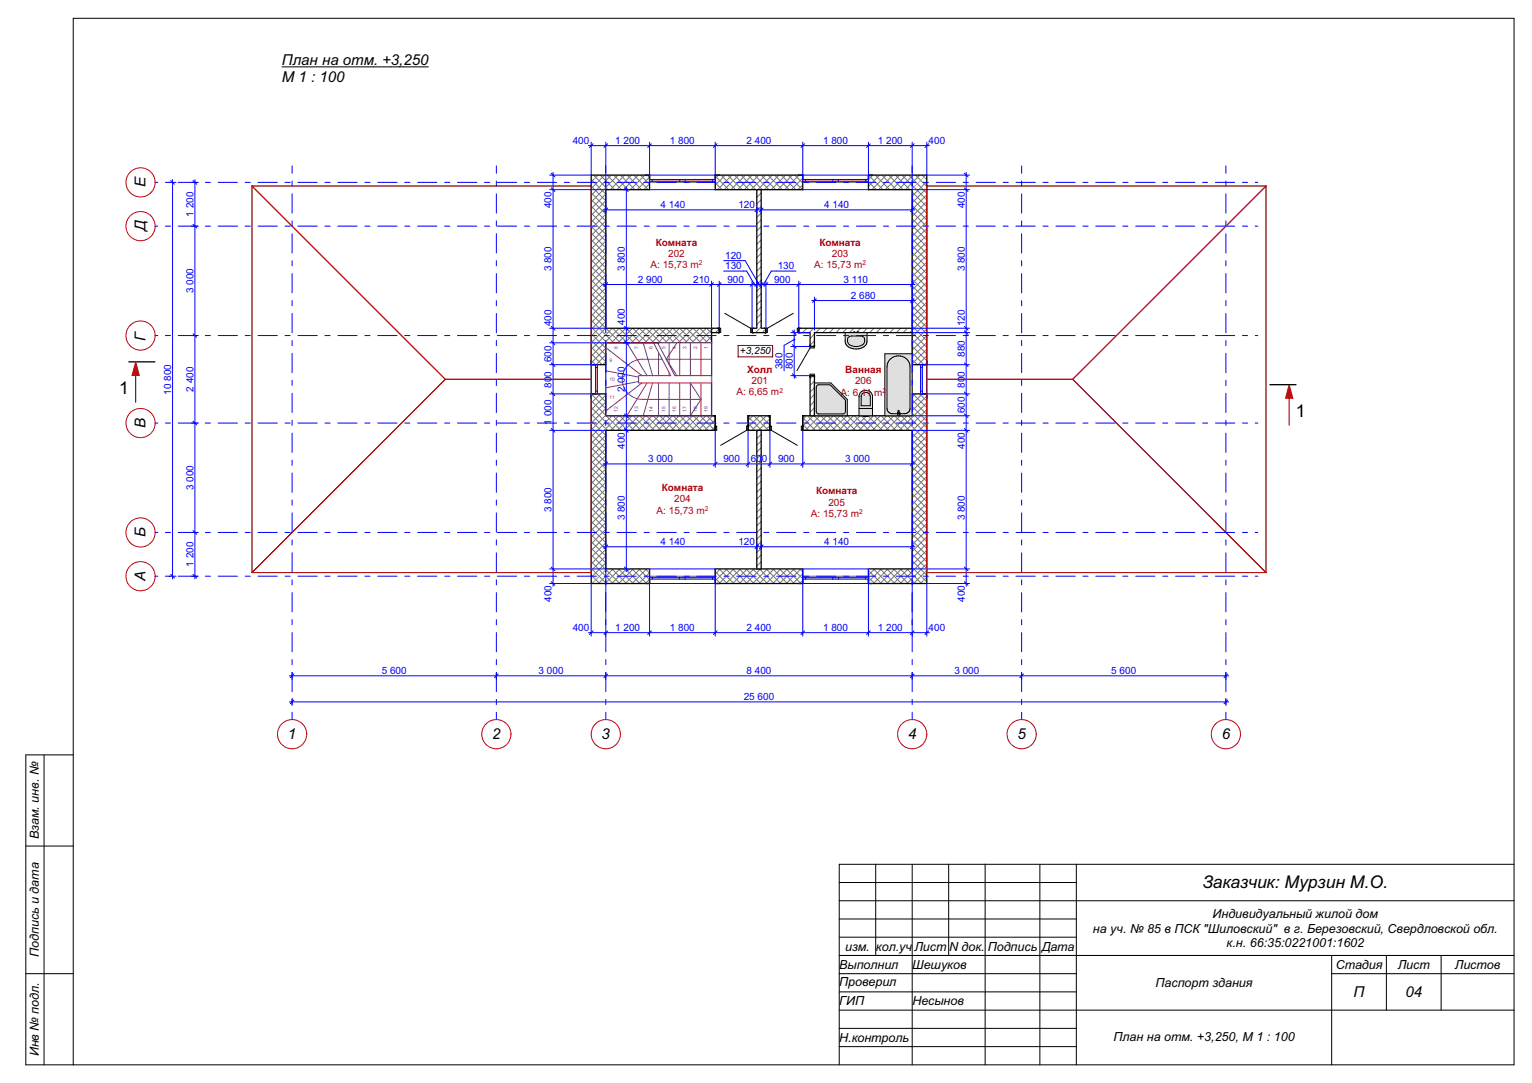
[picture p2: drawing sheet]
<svg xmlns="http://www.w3.org/2000/svg" width="420mm" height="297mm" viewBox="0 0 420 297" stroke-linecap="round" stroke-linejoin="round" font-family="sans-serif">
<defs><g id="words">
<g font-size="4.8">
<text x="32.7" y="108.1">1</text>
<text x="355.3" y="114.3">1</text>
<text x="329.6" y="243.4">Заказчик: Мурзин М.О.</text>
</g>
<g font-size="4.1">
<text x="77.3" y="17.9">План на отм. +3,250</text>
<text x="77.3" y="22.6">М 1 : 100</text>
<text x="39.9" y="51.4" transform="rotate(-90 39.9 51.4)">Е</text>
<text x="39.9" y="63.5" transform="rotate(-90 39.9 63.5)">Д</text>
<text x="39.9" y="93.4" transform="rotate(-90 39.9 93.4)">Г</text>
<text x="39.9" y="117.4" transform="rotate(-90 39.9 117.4)">В</text>
<text x="39.9" y="147.4" transform="rotate(-90 39.9 147.4)">Б</text>
<text x="39.9" y="159.4" transform="rotate(-90 39.9 159.4)">А</text>
<text x="78.9" y="202.7">1</text>
<text x="134.9" y="202.7">2</text>
<text x="164.9" y="202.7">3</text>
<text x="248.9" y="202.7">4</text>
<text x="278.9" y="202.7">5</text>
<text x="334.9" y="202.7">6</text>
<text x="371.1" y="273.3">П</text>
<text x="385.3" y="273.3">04</text>
</g>
<g font-size="3.4">
<text x="10.7" y="230.1" transform="rotate(-90 10.7 230.1)">Взам. инв. №</text>
<text x="332.4" y="251.8">Индивидуальный жилой дом</text>
<text x="299.6" y="255.8">на уч. № 85 в ПСК &quot;Шиловский&quot; в г. Березовский, Свердловской обл.</text>
<text x="10.7" y="262.5" transform="rotate(-90 10.7 262.5)">Подпись и дата</text>
<text x="231.7" y="260.7">изм.</text>
<text x="240.2" y="260.7">кол.уч</text>
<text x="250.7" y="260.7">Лист</text>
<text x="260.2" y="260.7">N док.</text>
<text x="270.8" y="260.7">Подпись</text>
<text x="285.6" y="260.7">Дата</text>
<text x="336.2" y="259.7">к.н. 66:35:0221001:1602</text>
<text x="230.1" y="265.6">Выполнил</text>
<text x="250.1" y="265.6">Шешуков</text>
<text x="366.2" y="265.6">Стадия</text>
<text x="383.2" y="265.6">Лист</text>
<text x="398.9" y="265.6">Листов</text>
<text x="230.1" y="275.6">ГИП</text>
<text x="230.1" y="270.5">Проверил</text>
<text x="250.1" y="275.6">Несынов</text>
<text x="316.8" y="270.6">Паспорт здания</text>
<text x="230.1" y="285.6">Н.контроль</text>
<text x="305.2" y="285.4">План на отм. +3,250, М 1 : 100</text>
<text x="10.7" y="289.7" transform="rotate(-90 10.7 289.7)">Инв № подл.</text>
</g>
<g font-size="2.7" fill="#00f">
<text x="157" y="39.5">400</text>
<text x="168.7" y="39.5">1 200</text>
<text x="183.7" y="39.5">1 800</text>
<text x="204.7" y="39.5">2 400</text>
<text x="225.7" y="39.5">1 800</text>
<text x="240.7" y="39.5">1 200</text>
<text x="254.6" y="39.5">400</text>
<text x="53" y="59.4" transform="rotate(-90 53 59.4)">1 200</text>
<text x="151.2" y="57.1" transform="rotate(-90 151.2 57.1)">400</text>
<text x="181.1" y="57.2">4 140</text>
<text x="202.4" y="57.2">120</text>
<text x="226" y="57.2">4 140</text>
<text x="264.5" y="57.1" transform="rotate(-90 264.5 57.1)">400</text>
<text x="198.8" y="71">120</text>
<text x="151.2" y="74.4" transform="rotate(-90 151.2 74.4)">3 800</text>
<text x="171.3" y="74.4" transform="rotate(-90 171.3 74.4)">3 800</text>
<text x="174.9" y="77.6">2 900</text>
<text x="190" y="77.6">210</text>
<text x="198.8" y="73.9">130</text>
<text x="199.4" y="77.6">900</text>
<text x="212.2" y="77.6">900</text>
<text x="213.2" y="73.9">130</text>
<text x="231.2" y="77.6">3 110</text>
<text x="264.5" y="74.4" transform="rotate(-90 264.5 74.4)">3 800</text>
<text x="53" y="80.4" transform="rotate(-90 53 80.4)">3 000</text>
<text x="233.3" y="82">2 680</text>
<text x="151.2" y="89.5" transform="rotate(-90 151.2 89.5)">400</text>
<text x="171.3" y="89.1" transform="rotate(-90 171.3 89.1)">400</text>
<text x="264.5" y="89.5" transform="rotate(-90 264.5 89.5)">120</text>
<text x="151.2" y="99.3" transform="rotate(-90 151.2 99.3)">600</text>
<text x="214.5" y="101.3" transform="rotate(-90 214.5 101.3)">380</text>
<text x="217.3" y="101.3" transform="rotate(-90 217.3 101.3)">800</text>
<text x="264.5" y="97.9" transform="rotate(-90 264.5 97.9)">880</text>
<text x="53" y="107.4" transform="rotate(-90 53 107.4)">2 400</text>
<text x="151.2" y="106.3" transform="rotate(-90 151.2 106.3)">800</text>
<text x="171.3" y="107.4" transform="rotate(-90 171.3 107.4)">2 000</text>
<text x="264.5" y="106.3" transform="rotate(-90 264.5 106.3)">800</text>
<text x="46.9" y="108.2" transform="rotate(-90 46.9 108.2)">10 800</text>
<text x="264.5" y="113.3" transform="rotate(-90 264.5 113.3)">600</text>
<text x="151.2" y="116.4" transform="rotate(-90 151.2 116.4)">1 000</text>
<text x="171.3" y="123.1" transform="rotate(-90 171.3 123.1)">400</text>
<text x="264.5" y="123.1" transform="rotate(-90 264.5 123.1)">400</text>
<text x="177.7" y="126.8">3 000</text>
<text x="198.3" y="126.8">900</text>
<text x="205.8" y="126.8">600</text>
<text x="213.3" y="126.8">900</text>
<text x="231.7" y="126.8">3 000</text>
<text x="53" y="134.4" transform="rotate(-90 53 134.4)">3 000</text>
<text x="151.2" y="140.4" transform="rotate(-90 151.2 140.4)">3 800</text>
<text x="171.3" y="142.7" transform="rotate(-90 171.3 142.7)">3 800</text>
<text x="264.5" y="142.7" transform="rotate(-90 264.5 142.7)">3 800</text>
<text x="181.1" y="149.5">4 140</text>
<text x="202.4" y="149.5">120</text>
<text x="226" y="149.5">4 140</text>
<text x="53" y="155.4" transform="rotate(-90 53 155.4)">1 200</text>
<text x="151.2" y="165.1" transform="rotate(-90 151.2 165.1)">400</text>
<text x="264.5" y="165.1" transform="rotate(-90 264.5 165.1)">400</text>
<text x="157" y="173.1">400</text>
<text x="168.7" y="173.1">1 200</text>
<text x="183.7" y="173.1">1 800</text>
<text x="204.7" y="173.1">2 400</text>
<text x="225.7" y="173.1">1 800</text>
<text x="240.7" y="173.1">1 200</text>
<text x="254.6" y="173.1">400</text>
<text x="104.7" y="184.9">5 600</text>
<text x="147.7" y="184.9">3 000</text>
<text x="204.7" y="184.9">8 400</text>
<text x="261.7" y="184.9">3 000</text>
<text x="304.7" y="184.9">5 600</text>
<text x="203.9" y="192.1">25 600</text>
</g>
<g font-size="2.7" fill="#a50f02">
<text x="179.8" y="67.3">Комната</text>
<text x="183.2" y="70.5">202</text>
<text x="224.6" y="67.3">Комната</text>
<text x="228" y="70.5">203</text>
<text x="178.3" y="73.6">A: 15,73 m</text>
<text x="223.2" y="73.6">A: 15,73 m</text>
<text x="204.9" y="102.2">Холл</text>
<text x="206" y="105.3">201</text>
<text x="231.7" y="102.2">Ванная</text>
<text x="234.4" y="105.3">206</text>
<text x="201.9" y="108.5">A: 6,65 m</text>
<text x="230.4" y="108.5">A: 6,11 m</text>
<text x="181.4" y="134.6">Комната</text>
<text x="184.8" y="137.8">204</text>
<text x="223.7" y="135.6">Комната</text>
<text x="180" y="140.9">A: 15,73 m</text>
<text x="222.3" y="141.9">A: 15,73 m</text>
<text x="227.1" y="138.7">205</text>
</g>
<text font-size="2.7" x="202.9" y="97.2">+3,250</text>
<g font-size="1.8" fill="#a50f02">
<text x="191.6" y="72.8">2</text>
<text x="236.4" y="72.8">2</text>
<text x="213.7" y="107.6">2</text>
<text x="242" y="107.6">2</text>
<text x="193.2" y="140.1">2</text>
<text x="235.5" y="141">2</text>
</g>
<g font-size="1.4" fill="#909">
<text x="169.4" y="95.8" transform="rotate(-90 169.4 95.8)">8</text>
<text x="175" y="95.8" transform="rotate(-90 175 95.8)">7</text>
<text x="179" y="95.8" transform="rotate(-90 179 95.8)">6</text>
<text x="182.4" y="95.8" transform="rotate(-90 182.4 95.8)">5</text>
<text x="185.3" y="95.8" transform="rotate(-90 185.3 95.8)">4</text>
<text x="188.2" y="95.8" transform="rotate(-90 188.2 95.8)">3</text>
<text x="191.2" y="95.8" transform="rotate(-90 191.2 95.8)">2</text>
<text x="194.1" y="95.8" transform="rotate(-90 194.1 95.8)">1</text>
<text x="167.1" y="99.4">9</text>
<text x="167.1" y="104.5">10</text>
<text x="167.1" y="109.5">11</text>
<text x="169.4" y="113" transform="rotate(-90 169.4 113)">12</text>
<text x="175" y="113" transform="rotate(-90 175 113)">13</text>
<text x="179" y="113" transform="rotate(-90 179 113)">14</text>
<text x="182.4" y="113" transform="rotate(-90 182.4 113)">15</text>
<text x="185.3" y="113" transform="rotate(-90 185.3 113)">16</text>
<text x="188.2" y="113" transform="rotate(-90 188.2 113)">17</text>
<text x="191.2" y="113" transform="rotate(-90 191.2 113)">18</text>
<text x="194.1" y="113" transform="rotate(-90 194.1 113)">19</text>
</g>
</g></defs>
<g fill="none" stroke="#000" stroke-width=".27">
<path d="M12.1 207v85M20.1 207h-13v85h408v-287h-395v287M7.1 232h13M240.1 237v25M250.1 237v55M260.1 237v25M270.1 237v55M285.1 237v55M295.1 237v55M415.1 237h-185v55M230.1 242h65M230.1 257h65"/>
<path d="M230.1 247h185M230.1 252h65M7.1 267h13M230.1 277h185M230.1 262h185M230.1 272h65M230.1 267h65M365.1 262v30M365.1 267h50M380.1 262v15M395.1 262v15M230.1 287h65"/>
<path d="M230.1 282h65"/>
</g>
<!-- layer: Zones -->
<g fill="#fff">
<path d="M208.7 118h41.4v38h-41.4z" fill-rule="evenodd"/>
<path d="M166.1 118h41.4v38h-41.4z" fill-rule="evenodd"/>
<path d="M166.1 52h41.4v38h-41.4z" fill-rule="evenodd"/>
<path d="M208.7 52h41.4v38h-41.4z" fill-rule="evenodd"/>
<path d="M223.3 91.2h26.8v22.8h-26.8z" fill-rule="evenodd"/>
<path d="M195.1 91.2h12.4v.8h1.2v-.8h13.4v22.8h-27z" fill-rule="evenodd"/>
<path d="M196.1 114h9v2.9h-9z" fill-rule="evenodd"/>
<path d="M211.1 114h9v2.9h-9z" fill-rule="evenodd"/>
</g>
<!-- layer: Floors -->
<path d="M69.1 51h93v106h-93zM166.1 50h84v108h-84v-42h29v-24h-29zM254.1 51h93v106h-93z" fill="none" stroke="#757575" stroke-width=".27"/>
<!-- layer: Exterior walls -->
<path d="M162.1 48h16v4h-12z" fill-rule="evenodd" fill="#fff"/>
<g fill="none" stroke="#757575" stroke-width=".27">
<path d="M162.1 48h.1M162.7 48l4 4M163.9 48l-.9 .9M164.5 48l4 4M165.8 48l-1.9 1.9M166.4 48l4 4M167.6 48l-2.8 2.8M168.2 48l4 4M169.4 48l-3.6 3.7M170.1 48l4 4M171.3 48l-4 4M171.9 48l4 4"/>
<path d="M173.1 48l-4 4M173.7 48l4 4M175 48l-4 4M175.6 48l2.5 2.5M176.8 48l-4 4M177.4 48l.7 .7M178.1 50.4l-1.6 1.6M178.1 48.6l-3.5 3.4"/>
</g>
<path d="M196.1 48h24v4h-24z" fill-rule="evenodd" fill="#fff"/>
<g fill="none" stroke="#757575" stroke-width=".27">
<path d="M196.1 48.3l3.7 3.7M196.1 50.1l1.9 1.9M196.1 52h.1M197 48l-.9 1M197.6 48l4 4M198.9 48l-2.8 2.8M199.5 48l4 4M200.7 48l-4 4M201.3 48l4 4M202.5 48l-4 4M203.2 48l4 4M204.4 48l-4 4"/>
<path d="M205 48l4 4M206.2 48l-4 4M206.8 48l4 4M208.1 48l-4 4M208.7 48l4 4M209.9 48l-4 4M210.5 48l4 4M211.7 48l-4 4M212.4 48l4 4M213.6 48l-4 4M214.2 48l4 4M215.4 48l-4 4"/>
<path d="M216 48l4 4M217.2 48l-4 4M217.9 48l2.2 2.2M219.1 48l-4 4M219.7 48l.4 .4M220.1 50.7l-1.3 1.3M220.1 48.9l-3.2 3.1"/>
</g>
<path d="M238.1 48h16l-4 4h-12z" fill-rule="evenodd" fill="#fff"/>
<g fill="none" stroke="#757575" stroke-width=".27">
<path d="M238.1 49.8l2.2 2.2M238.1 51.7l.3 .3M238.1 48l4 4M239.3 48l-1.2 1.2M239.9 48l4 4M241.1 48l-3 3.1M241.8 48l4 4M243 48l-4 4M243.6 48l4 4M244.8 48l-4 4M245.4 48l4 4M246.7 48l-4 4"/>
<path d="M247.3 48l3.4 3.4M248.5 48l-4 4M249.1 48l2.5 2.5M250.3 48l-4 4M251 48l1.5 1.6M252.2 48l-4 4M252.8 48l.6 .7M254 48l-4 4"/>
</g>
<path d="M177 48h1.1v4M197.2 48h-1.1v4M219 48h1.1v4M239.2 48h-1.1v4" fill="none" stroke="#000" stroke-width=".35"/>
<!-- layer: Exterior walls -->
<path d="M162.1 48h16M166.1 52h12M196.1 52h24M196.1 48h24M238.1 52h12M238.1 48h16" fill="none" stroke="#000" stroke-width=".35"/>
<path d="M178.1 48h18M178.1 52h18" fill="none" stroke="#00f" stroke-width=".27"/>
<g fill="#faa">
<path d="M195.3 49.2h.8v.5h-.8z" fill-rule="evenodd"/>
<path d="M187.1 49.2h.7v.5h-.7z" fill-rule="evenodd"/>
<path d="M187.8 49.2h7.5v.5h-7.5z" fill-rule="evenodd"/>
<path d="M186.3 49.2h.8v.5h-.8z" fill-rule="evenodd"/>
<path d="M178.1 49.2h.7v.5h-.7z" fill-rule="evenodd"/>
<path d="M178.8 49.2h7.5v.5h-7.5z" fill-rule="evenodd"/>
</g>
<path d="M177 48h1.1v1.7h18v-1.7h1.1M178.1 49.2h18M178.8 49.2v.5M186.3 49.2v.5M187.8 49.2v.5M195.3 49.2v.5M220.1 48h18M220.1 52h18" fill="none" stroke="#00f" stroke-width=".27"/>
<g fill="#faa">
<path d="M237.3 49.2h.8v.5h-.8z" fill-rule="evenodd"/>
<path d="M229.1 49.2h.7v.5h-.7z" fill-rule="evenodd"/>
<path d="M229.8 49.2h7.5v.5h-7.5z" fill-rule="evenodd"/>
<path d="M228.3 49.2h.8v.5h-.8z" fill-rule="evenodd"/>
<path d="M220.1 49.2h.7v.5h-.7z" fill-rule="evenodd"/>
<path d="M220.8 49.2h7.5v.5h-7.5z" fill-rule="evenodd"/>
</g>
<path d="M219 48h1.1v1.7h18v-1.7h1.1M220.1 49.2h18M220.8 49.2v.5M228.3 49.2v.5M229.8 49.2v.5M237.3 49.2v.5" fill="none" stroke="#00f" stroke-width=".27"/>
<path d="M166.1 114h30v4h-30z" fill-rule="evenodd" fill="#fff"/>
<g fill="none" stroke="#757575" stroke-width=".27">
<path d="M166.2 114l4 4M167.8 114l-1.7 1.7 2.3 2.3M168 114l4 4M169.6 114l-3.5 3.6 .4 .4M169.9 114l4 4M171.5 114l-4 4M171.7 114l4 4M173.3 114l-4 4M173.6 114l4 4M175.1 114l-4 4M175.4 114l4 4M177 114l-4 4"/>
<path d="M177.2 114l4 4M178.8 114l-4 4M179.1 114l4 4M180.7 114l-4 4M180.9 114l4 4M182.5 114l-4 4M182.7 114l4 4M184.3 114l-4 4M184.6 114l4 4M186.2 114l-4 4M186.4 114l4 4M188 114l-4 4"/>
<path d="M188.3 114l4 4M189.9 114l-4 4M190.1 114l4 4M191.7 114l-4 4M191.9 114l4 4M193.5 114l-4 4M193.8 114l2.3 2.3M195.4 114l-4 4M195.6 114l.5 .5M196.1 117l-1.1 1M196.1 115.2l-2.9 2.8"/>
</g>
<path d="M205.1 114h6v4h-6z" fill-rule="evenodd" fill="#fff"/>
<path d="M205.1 114.3l3.7 3.7M205.1 116.1l1.9 1.9M205.1 118h.1M206.4 114l-1.3 1.3M206.6 114l4 4M208.2 114l-3.1 3.2M208.5 114l2.6 2.6M210.1 114l-4 4M210.3 114l.8 .8M211.1 116.7l-1.3 1.3M211.1 114.9l-3.2 3.1" fill="none" stroke="#757575" stroke-width=".27"/>
<path d="M220.1 114h30v4h-30z" fill-rule="evenodd" fill="#fff"/>
<g fill="none" stroke="#757575" stroke-width=".27">
<path d="M220.1 114.6l3.4 3.4M220.1 116.4l1.6 1.6M221.1 114l-1 1.1M221.4 114l4 4M222.9 114l-2.8 2.9M223.2 114l4 4M224.8 114l-4 4M225 114l4 4M226.6 114l-4 4M226.9 114l4 4M228.5 114l-4 4M228.7 114l4 4"/>
<path d="M230.3 114l-4 4M230.5 114l4 4M232.1 114l-4 4M232.4 114l4 4M234 114l-4 4M234.2 114l4 4M235.8 114l-4 4M236.1 114l4 4M237.7 114l-4 4M237.9 114l4 4M239.5 114l-4 4M239.7 114l4 4"/>
<path d="M241.3 114l-4 4M241.6 114l4 4M243.2 114l-4 4M243.4 114l4 4M245 114l-4 4M245.3 114l4 4M246.8 114l-4 4M247.1 114l3 3M248.7 114l-4 4M248.9 114l1.2 1.2M250.1 116.3l-1.7 1.7M250.1 114.5l-3.6 3.5"/>
</g>
<path d="M195.7 114h.4v4h-.4M205.4 114h-.3v4h.3M210.7 114h.4v4h-.4M220.4 114h-.3v4h.3" fill="none" stroke="#000" stroke-width=".35"/>
<!-- layer: Exterior walls -->
<path d="M166.1 118h30M166.1 114h30M205.1 118h6M205.1 114h6M220.1 118h30M220.1 114h30" fill="none" stroke="#000" stroke-width=".35"/>
<path d="M196.5 118l.3 2.4 .8 1.7" fill="none" stroke="#fff" stroke-width=".27"/>
<g fill="#dfdfdf">
<path d="M196.1 116.9h.4v1.1h-.4z" fill-rule="evenodd"/>
<path d="M204.7 116.9h.4v1.1h-.4z" fill-rule="evenodd"/>
</g>
<path d="M196.1 116.9h.4v1.1h-.4zM204.7 116.9h.4v1.1h-.4zM204.7 118l-7.1 4.1" fill="none" stroke="#000" stroke-width=".27"/>
<path d="M195.7 114h.4v4h-.4M205.4 114h-.3v4h.3" fill="none" stroke="#000" stroke-width=".35"/>
<path d="M219.7 118l-.2 1.8-.9 2.3" fill="none" stroke="#fff" stroke-width=".27"/>
<g fill="#dfdfdf">
<path d="M219.7 116.9h.4v1.1h-.4z" fill-rule="evenodd"/>
<path d="M211.1 116.9h.4v1.1h-.4z" fill-rule="evenodd"/>
</g>
<path d="M211.1 116.9h.4v1.1h-.4zM211.5 118l7.1 4.1M219.7 116.9h.4v1.1h-.4z" fill="none" stroke="#000" stroke-width=".27"/>
<path d="M210.7 114h.4v4h-.4M220.4 114h-.3v4h.3" fill="none" stroke="#000" stroke-width=".35"/>
<path d="M166.1 90h29v4h-29z" fill-rule="evenodd" fill="#fff"/>
<g fill="none" stroke="#757575" stroke-width=".27">
<path d="M166.1 90l4 4M168.3 94l-2.2-2.2 1.8-1.8 4 4M169.7 90l-3.6 3.7 .3 .3M169.8 90l4 4M171.6 90l-4 4M171.6 90l4 4M173.1 94l4-4 4 4M173.4 90l-4 4M173.5 90l4 4M174.9 94l4-4 4.1 4M175.2 90l-4 4M175.3 90l4 4"/>
<path d="M180.8 90l-4 4M180.8 90l4 4M182.6 90l-4 4M182.6 90l4 4M184.1 94l4-4 4.1 4M184.4 90l-4 4M184.5 90l4 4M186 94l4-4 4 4M186.3 90l-4 4M186.3 90l4 4M191.8 90l-4 4M191.8 90l3.3 3.3"/>
<path d="M193.6 90l-4 4M193.7 90l1.4 1.4M195.1 92.3l-1.8 1.7M195.1 90.4l-3.6 3.6"/>
</g>
<path d="M166.1 90h29v4h-29" fill="none" stroke="#000" stroke-width=".35"/>
<path d="M162.1 160l4-4h12v4z" fill-rule="evenodd" fill="#fff"/>
<g fill="none" stroke="#757575" stroke-width=".27">
<path d="M162.3 159.8l.3 .2M163.2 158.9l1.2 1.1M164.2 157.9l2 2.1M165.1 157l3 3M166 156.1l3.9 3.9M166.2 156l-4 4M167.8 156l4 4M168.1 156l-4 4M169.6 156l4 4M169.9 156l-4 4M171.4 156l4 4M171.8 156l-4 4"/>
<path d="M173.3 156l4 4M173.6 156l-4 4M175.1 156l3 3M175.4 156l-4 4M176.9 156l1.2 1.2M177.3 156l-4 4M178.1 158.9l-1.2 1.1M178.1 157.1l-3 2.9"/>
</g>
<path d="M196.1 156h24v4h-24z" fill-rule="evenodd" fill="#fff"/>
<g fill="none" stroke="#757575" stroke-width=".27">
<path d="M196.1 156.8l3.2 3.2M196.1 158.6l1.4 1.4M197.2 156l4 4M197.5 156l-1.4 1.4M199 156l4 4M199.3 156l-3.2 3.3M200.8 156l4 4M201.2 156l-4 4M202.7 156l4 4M203 156l-4 4M204.5 156l4 4M204.8 156l-4 4"/>
<path d="M206.4 156l4 4M206.7 156l-4 4M208.2 156l4 4M208.5 156l-4 4M210 156l4 4M210.4 156l-4 4M211.9 156l4 4M212.2 156l-4 4M213.7 156l4 4M214 156l-4 4M215.6 156l4 4M215.9 156l-4 4"/>
<path d="M217.4 156l2.7 2.7M217.7 156l-4 4M219.2 156l.9 .9M219.6 156l-4 4M220.1 159.2l-.9 .8M220.1 157.3l-2.7 2.7"/>
</g>
<path d="M238.1 156h12l4 4h-16z" fill-rule="evenodd" fill="#fff"/>
<g fill="none" stroke="#757575" stroke-width=".27">
<path d="M238.1 156.5l3.5 3.5M238.1 158.3l1.7 1.7M239.5 156l4 4M239.8 156l-1.7 1.7M241.3 156l4 4M241.6 156l-3.5 3.6M243.1 156l4 4M243.5 156l-4 4M245 156l4 4M245.3 156l-4 4M246.8 156l4 4M247.1 156l-4 4"/>
<path d="M248.6 156l4 4M249 156l-4 4M250.4 156.4l-3.6 3.6M251.4 157.3l-2.8 2.7M252.3 158.2l-1.8 1.8M253.2 159.1l-.9 .9"/>
</g>
<path d="M178.1 156v4h-1.1M196.1 156v4h1.1M220.1 156v4h-1.1M238.1 156v4h1.1" fill="none" stroke="#000" stroke-width=".35"/>
<!-- layer: Exterior walls -->
<path d="M166.1 156h12M196.1 156h24M238.1 156h12M162.1 160h16M196.1 160h24M238.1 160h16" fill="none" stroke="#000" stroke-width=".35"/>
<path d="M178.1 156h18M178.1 160h18" fill="none" stroke="#00f" stroke-width=".27"/>
<g fill="#faa">
<path d="M178.1 158.3h.7v.5h-.7z" fill-rule="evenodd"/>
<path d="M186.3 158.3h.8v.5h-.8z" fill-rule="evenodd"/>
<path d="M178.8 158.3h7.5v.5h-7.5z" fill-rule="evenodd"/>
<path d="M187.1 158.3h.7v.5h-.7z" fill-rule="evenodd"/>
<path d="M195.3 158.3h.8v.5h-.8z" fill-rule="evenodd"/>
<path d="M187.8 158.3h7.5v.5h-7.5z" fill-rule="evenodd"/>
</g>
<path d="M178.1 158.8h18M178.8 158.3v.5M186.3 158.3v.5M187.8 158.3v.5M195.3 158.3v.5M220.1 156h18M177 160h1.1v-1.7h18v1.7h1.1M220.1 160h18" fill="none" stroke="#00f" stroke-width=".27"/>
<g fill="#faa">
<path d="M220.1 158.3h.7v.5h-.7z" fill-rule="evenodd"/>
<path d="M228.3 158.3h.8v.5h-.8z" fill-rule="evenodd"/>
<path d="M220.8 158.3h7.5v.5h-7.5z" fill-rule="evenodd"/>
<path d="M229.1 158.3h.7v.5h-.7z" fill-rule="evenodd"/>
<path d="M237.3 158.3h.8v.5h-.8z" fill-rule="evenodd"/>
<path d="M229.8 158.3h7.5v.5h-7.5z" fill-rule="evenodd"/>
</g>
<path d="M220.1 158.8h18M220.8 158.3v.5M228.3 158.3v.5M229.8 158.3v.5M237.3 158.3v.5M219 160h1.1v-1.7h18v1.7h1.1" fill="none" stroke="#00f" stroke-width=".27"/>
<path d="M162.1 48l4 4v48h-4z" fill-rule="evenodd" fill="#fff"/>
<g fill="none" stroke="#757575" stroke-width=".27">
<path d="M162.1 58.4l4 4-4 4M162.1 56.6l4 4-4 4M162.1 54.7l4 4-4 4M162.1 52.9l4 4-4 4M162.1 51.1l4 4-4 4M162.1 49.2l4 4-4 4M162.1 48h.1M163 48.9l-.9 1M163.9 49.9l-1.8 1.8M164.8 50.8l-2.7 2.7M165.8 51.7l-3.7 3.7M162.1 78.6l4 4-4 4"/>
<path d="M162.1 76.8l4 4-4 4M162.1 75l4 4-4 4M162.1 73.1l4 4-4 4M162.1 71.3l4 4-4 4M162.1 69.4l4 4-4 4M162.1 67.6l4 4-4 4M162.1 65.8l4 4-4 4M162.1 63.9l4 4-4 4M162.1 62.1l4 4-4 4M162.1 60.3l4 4-4 4M162.1 95.2l4 4-.9 .8M162.1 93.3l4 4-2.7 2.7"/>
<path d="M162.1 91.5l4 4-4 4M162.1 89.7l4 4-4 4M162.1 87.8l4 4-4 4M162.1 86l4 4-4 4M162.1 84.2l4 4-4 4M162.1 82.3l4 4-4 4M162.1 80.5l4 4-4 4M162.1 97l3 3M162.1 98.9l1.1 1.1"/>
</g>
<path d="M162.1 108h4v48l-4 4z" fill-rule="evenodd" fill="#fff"/>
<g fill="none" stroke="#757575" stroke-width=".27">
<path d="M162.1 119.1l4 4-4 4M162.1 117.3l4 4-4 4M162.1 115.4l4 4-4 4M162.1 113.6l4 4-4 4M162.1 111.7l4 4-4 4M162.1 109.9l4 4-4 4M162.1 108.1l4 4-4 4M162.8 108l-.7 .7M163.9 108l2.2 2.2-4 4M164.6 108l-2.5 2.5M165.7 108l.4 .4-4 4M162.1 139.3l4 4-4 4"/>
<path d="M162.1 137.5l4 4-4 4M162.1 135.6l4 4-4 4M162.1 133.8l4 4-4 4M162.1 132l4 4-4 4M162.1 130.1l4 4-4 4M162.1 128.3l4 4-4 4M162.1 126.4l4 4-4 4M162.1 124.6l4 4-4 4M162.1 122.8l4 4-4 4M162.1 120.9l4 4-4 4M162.1 150.3l4 4-4 4M162.1 148.5l4 4-4 4"/>
<path d="M162.1 146.7l4 4-4 4M162.1 144.8l4 4-4 4M162.1 143l4 4-4 4M162.1 141.2l4 4-4 4M162.1 152.2l3.9 3.9M162.1 154l3 3M162.1 155.9l2.1 2M162.1 157.7l1.1 1.2M162.1 159.5l.2 .3"/>
</g>
<path d="M162.1 98.9v1.1h4M166.1 108h-4v1.1" fill="none" stroke="#000" stroke-width=".35"/>
<!-- layer: Exterior walls -->
<path d="M162.1 48v52M166.1 52v38M166.1 94v6M162.1 108v52M166.1 108v6M166.1 118v38" fill="none" stroke="#000" stroke-width=".35"/>
<path d="M162.1 100v8M166.1 100v8" fill="none" stroke="#00f" stroke-width=".27"/>
<g fill="#faa">
<path d="M163.3 107.3h.5v.7h-.5z" fill-rule="evenodd"/>
<path d="M163.3 100h.5v.8h-.5z" fill-rule="evenodd"/>
<path d="M163.3 100.8h.5v6.5h-.5z" fill-rule="evenodd"/>
</g>
<path d="M162.1 98.9v1.1h1.7v8h-1.7v1.1M163.3 107.3h.5M163.3 100v8M163.3 100.8h.5" fill="none" stroke="#00f" stroke-width=".27"/>
<path d="M254.1 48v52h-4v-48z" fill-rule="evenodd" fill="#fff"/>
<g fill="none" stroke="#757575" stroke-width=".27">
<path d="M250.1 52.7l4 4M250.1 54.5l4 4M250.1 56.3l4 4M250.1 58.2l4 4M250.7 51.4l3.4 3.4M251.6 50.5l2.5 2.5M252.5 49.6l1.6 1.5M253.4 48.7l.7 .6M254.1 59l-4 4M254.1 57.2l-4 4M254.1 55.3l-4 4M254.1 53.5l-4 4"/>
<path d="M254.1 51.6l-4 4M254.1 49.8l-4 4M250.1 60l4 4M250.1 61.8l4 4M250.1 63.7l4 4M250.1 65.5l4 4M250.1 67.4l4 4M250.1 69.2l4 4M250.1 71l4 4M250.1 72.9l4 4M250.1 74.7l4 4M250.1 76.6l4 4"/>
<path d="M250.1 78.4l4 4M254.1 79.2l-4 4M254.1 77.4l-4 4M254.1 75.5l-4 4M254.1 73.7l-4 4M254.1 71.9l-4 4M254.1 70l-4 4M254.1 68.2l-4 4M254.1 66.3l-4 4M254.1 64.5l-4 4M254.1 62.7l-4 4M254.1 60.8l-4 4"/>
<path d="M250.1 80.2l4 4M250.1 82.1l4 4M250.1 83.9l4 4M250.1 85.7l4 4M250.1 87.6l4 4M250.1 89.4l4 4M250.1 91.3l4 4M250.1 93.1l4 4M250.1 94.9l4 4M250.1 96.8l3.2 3.2M250.1 98.6l1.4 1.4M254.1 99.4l-.6 .6"/>
<path d="M254.1 97.6l-2.4 2.4M254.1 95.8l-4 4M254.1 93.9l-4 4M254.1 92.1l-4 4M254.1 90.2l-4 4M254.1 88.4l-4 4M254.1 86.6l-4 4M254.1 84.7l-4 4M254.1 82.9l-4 4M254.1 81.1l-4 4"/>
</g>
<path d="M250.1 108h4v52l-4-4z" fill-rule="evenodd" fill="#fff"/>
<g fill="none" stroke="#757575" stroke-width=".27">
<path d="M250.1 109.6l4 4M250.1 111.5l4 4M250.1 113.3l4 4M250.1 115.2l4 4M250.1 117l4 4M250.1 118.8l4 4M250.3 108l3.8 3.8M251 108l-.9 1M252.1 108l2 2M252.8 108l-2.7 2.8M254 108l.1 .1M254.1 119.7l-4 4"/>
<path d="M254.1 117.8l-4 4M254.1 116l-4 4M254.1 114.1l-4 4M254.1 112.3l-4 4M254.1 110.5l-4 4M254.1 108.6l-4 4M250.1 120.7l4 4M250.1 122.5l4 4M250.1 124.4l4 4M250.1 126.2l4 4M250.1 128l4 4M250.1 129.9l4 4"/>
<path d="M250.1 131.7l4 4M250.1 133.5l4 4M250.1 135.4l4 4M250.1 137.2l4 4M250.1 139.1l4 4M254.1 139.9l-4 4M254.1 138l-4 4M254.1 136.2l-4 4M254.1 134.4l-4 4M254.1 132.5l-4 4M254.1 130.7l-4 4M254.1 128.9l-4 4"/>
<path d="M254.1 127l-4 4M254.1 125.2l-4 4M254.1 123.3l-4 4M254.1 121.5l-4 4M250.1 140.9l4 4M250.1 142.7l4 4M250.1 144.6l4 4M250.1 146.4l4 4M250.1 148.3l4 4M250.1 150.1l4 4M250.1 151.9l4 4M250.1 153.8l4 4"/>
<path d="M250.1 155.6l4 4M254.1 158.3l-.9 .8M254.1 156.4l-1.8 1.8M254.1 154.6l-2.7 2.7M254.1 152.8l-3.7 3.6M254.1 150.9l-4 4M254.1 149.1l-4 4M254.1 147.2l-4 4M254.1 145.4l-4 4M254.1 143.6l-4 4M254.1 141.7l-4 4"/>
</g>
<path d="M254.1 98.9v1.1h-4M250.1 108h4v1.1" fill="none" stroke="#000" stroke-width=".35"/>
<!-- layer: Exterior walls -->
<path d="M250.1 52v48M254.1 48v52M250.1 108v6M250.1 118v38M254.1 108v52" fill="none" stroke="#000" stroke-width=".35"/>
<path d="M250.1 100v8M254.1 100v8" fill="none" stroke="#00f" stroke-width=".27"/>
<g fill="#faa">
<path d="M252.4 100h.5v.8h-.5z" fill-rule="evenodd"/>
<path d="M252.4 107.3h.5v.7h-.5z" fill-rule="evenodd"/>
<path d="M252.4 100.8h.5v6.5h-.5z" fill-rule="evenodd"/>
</g>
<path d="M254.1 98.9v1.1h-1.7v8h1.7v1.1M252.4 100.8h.5M252.4 107.3h.5M252.9 100v8" fill="none" stroke="#00f" stroke-width=".27"/>
<path d="M207.5 118h1.2v38h-1.2z" fill-rule="evenodd" fill="#fff"/>
<g fill="none" stroke="#757575" stroke-width=".27">
<path d="M207.9 118l-.4 .5M208.7 119.1l-1.2 1.2M208.7 139.3l-1.2 1.2M208.7 137.5l-1.2 1.2M208.7 135.6l-1.2 1.2M208.7 133.8l-1.2 1.2M208.7 132l-1.2 1.2M208.7 130.1l-1.2 1.2M208.7 128.3l-1.2 1.2M208.7 126.5l-1.2 1.2M208.7 124.6l-1.2 1.2M208.7 122.8l-1.2 1.2"/>
<path d="M208.7 120.9l-1.2 1.2M208.7 155.9l-.2 .1M208.7 154l-1.2 1.2M208.7 152.2l-1.2 1.2M208.7 150.4l-1.2 1.2M208.7 148.5l-1.2 1.2M208.7 146.7l-1.2 1.2M208.7 144.8l-1.2 1.2M208.7 143l-1.2 1.2M208.7 141.2l-1.2 1.2"/>
</g>
<path d="M207.5 118h1.2v38h-1.2z" fill="none" stroke="#000" stroke-width=".35"/>
<path d="M207.5 52h1.2v38h-1.2z" fill-rule="evenodd" fill="#fff"/>
<g fill="none" stroke="#757575" stroke-width=".27">
<path d="M207.7 52l-.2 .3M208.7 58.4l-1.2 1.2M208.7 56.6l-1.2 1.2M208.7 54.7l-1.2 1.2M208.7 52.9l-1.2 1.2M208.7 78.7l-1.2 1.2M208.7 76.8l-1.2 1.2M208.7 75l-1.2 1.2M208.7 73.1l-1.2 1.2M208.7 71.3l-1.2 1.2M208.7 69.5l-1.2 1.2M208.7 67.6l-1.2 1.2"/>
<path d="M208.7 65.8l-1.2 1.2M208.7 63.9l-1.2 1.2M208.7 62.1l-1.2 1.2M208.7 60.3l-1.2 1.2M208.7 89.7l-.4 .3M208.7 87.8l-1.2 1.2M208.7 86l-1.2 1.2M208.7 84.2l-1.2 1.2M208.7 82.3l-1.2 1.2M208.7 80.5l-1.2 1.2"/>
</g>
<path d="M207.5 90v-38h1.2v38" fill="none" stroke="#000" stroke-width=".35"/>
<path d="M195 94l.1 20z" fill-rule="evenodd" fill="#fff"/>
<g fill="none" stroke="#757575" stroke-width=".27">
<path d="M195 95l.1 .1M195 96.9l.1 .1M195 98.7l.1 .1M195 94l.1 20zM195.1 99.6l-.1 .1M195.1 97.7l-.1 .1M195.1 95.9l-.1 .1M195.1 94l-.1 .1M195 100.6l.1 .1M195 102.4l.1 .1M195 104.2l.1 .1M195 106.1l.1 .1"/>
<path d="M195 107.9l.1 .1M195 109.8l.1 .1M195 111.6l.1 .1M195 113.4l.1 .1M195.1 112.4l-.1 .1M195.1 110.6l-.1 .1M195.1 108.7l-.1 .1M195.1 106.9l-.1 .1M195.1 105.1l-.1 .1M195.1 103.2l-.1 .1M195.1 101.4l-.1 .1"/>
</g>
<path d="M222.1 103h1.2v11h-1.2z" fill-rule="evenodd" fill="#fff"/>
<path d="M222.9 103l-.8 .9M223.3 113.7l-.4 .3M223.3 111.9l-1.2 1.2M223.3 110l-1.2 1.2M223.3 108.2l-1.2 1.2M223.3 106.3l-1.2 1.2M223.3 104.5l-1.2 1.2" fill="none" stroke="#757575" stroke-width=".27"/>
<path d="M222.1 91.2h1.2v3.8h-1.2z" fill-rule="evenodd" fill="#fff"/>
<path d="M223.3 93.5l-1.2 1.2M223.3 91.6l-1.2 1.2" fill="none" stroke="#757575" stroke-width=".27"/>
<path d="M222.1 94.6v.4h1.2v-.4M222.1 103.4v-.4h1.2v.4" fill="none" stroke="#000" stroke-width=".35"/>
<!-- layer: Exterior walls -->
<path d="M222.1 91.2v3.8M223.3 91.2v3.8M222.1 103v11h1.2v-11" fill="none" stroke="#000" stroke-width=".35"/>
<path d="M218.5 101.7l1.7 .7 1.9 .2" fill="none" stroke="#fff" stroke-width=".27"/>
<g fill="#dfdfdf">
<path d="M222.1 102.6h1.1v.4h-1.1z" fill-rule="evenodd"/>
<path d="M222.1 95h1.1v.4h-1.1z" fill-rule="evenodd"/>
</g>
<path d="M222.1 95h1.1v.4h-1.1zM222.1 95.4l-3.6 6.3M222.1 102.6h1.1v.4h-1.1z" fill="none" stroke="#000" stroke-width=".27"/>
<path d="M222.1 94.6v.4h1.2v-.4M222.1 103.4v-.4h1.2v.4" fill="none" stroke="#000" stroke-width=".35"/>
<path d="M195.1 90h2.1v1.2h-2.1z" fill-rule="evenodd" fill="#fff"/>
<path d="M195.5 90l-.4 .4M197.2 90.2l-1.1 1" fill="none" stroke="#757575" stroke-width=".27"/>
<path d="M206.2 90h3.8v1.2h-3.8z" fill-rule="evenodd" fill="#fff"/>
<path d="M206.5 90l-.3 .3M208.3 90l-1.2 1.2M210 90.2l-1 1" fill="none" stroke="#757575" stroke-width=".27"/>
<path d="M219 90h31.1v1.2h-31.1z" fill-rule="evenodd" fill="#fff"/>
<g fill="none" stroke="#757575" stroke-width=".27">
<path d="M219.4 90l-.4 .4M221.2 90l-1.2 1.2M223 90l-1.2 1.2M224.9 90l-1.2 1.2M226.7 90l-1.2 1.2M228.6 90l-1.2 1.2M230.4 90l-1.2 1.2M232.2 90l-1.2 1.2M234.1 90l-1.2 1.2M235.9 90l-1.2 1.2M237.8 90l-1.2 1.2M239.6 90l-1.2 1.2"/>
<path d="M241.4 90l-1.2 1.2M243.3 90l-1.2 1.2M245.1 90l-1.2 1.2M246.9 90l-1.2 1.2M248.8 90l-1.2 1.2M250.1 90.6l-.7 .6"/>
</g>
<path d="M196.8 90h.4v1.2h-.4M206.5 90h-.3v1.2h.3M209.6 90h.4v1.2h-.4M219.3 90h-.3v1.2h.3" fill="none" stroke="#000" stroke-width=".35"/>
<!-- layer: Exterior walls -->
<path d="M197.2 90h-2.1v1.2h2.1M206.2 91.2h3.8M206.2 90h1.3M208.7 90h1.3M219 91.2h3.1M219 90h31.1v1.2h-26.8" fill="none" stroke="#000" stroke-width=".35"/>
<path d="M198.7 85.9l-.8 1.7-.3 2.4" fill="none" stroke="#fff" stroke-width=".27"/>
<g fill="#dfdfdf">
<path d="M197.2 90h.4v1.2h-.4z" fill-rule="evenodd"/>
<path d="M205.8 90h.4v1.2h-.4z" fill-rule="evenodd"/>
</g>
<path d="M197.2 90h.4v1.2h-.4zM198.7 85.9l7.1 4.1M205.8 90h.4v1.2h-.4z" fill="none" stroke="#000" stroke-width=".27"/>
<path d="M196.8 90h.4v1.2h-.4M206.5 90h-.3v1.2h.3" fill="none" stroke="#000" stroke-width=".35"/>
<path d="M217.5 85.9l.9 2.3 .2 1.8" fill="none" stroke="#fff" stroke-width=".27"/>
<g fill="#dfdfdf">
<path d="M218.6 90h.4v1.2h-.4z" fill-rule="evenodd"/>
<path d="M210 90h.4v1.2h-.4z" fill-rule="evenodd"/>
</g>
<path d="M210 90h.4v1.2h-.4zM217.5 85.9l-7.1 4.1M218.6 90h.4v1.2h-.4z" fill="none" stroke="#000" stroke-width=".27"/>
<path d="M209.6 90h.4v1.2h-.4M219.3 90h-.3v1.2h.3" fill="none" stroke="#000" stroke-width=".35"/>
<!-- layer: Roofs -->
<path d="M69.1 51v106M69.1 51l53 53M69.1 51h93v106h-93M347.1 51h-93v106h93M347.1 51l-53 53M347.1 51v106M122.1 104l-53 53M122.1 104h40M254.1 104h40M294.1 104l53 53" fill="none" stroke="#a50f02" stroke-width=".27"/>
<!-- layer: Special constructions -->
<path d="M180.3 94h14.8v9h-10.1z" fill-rule="evenodd" fill="#fff"/>
<g fill="none" stroke="#909" stroke-width=".27">
<path d="M166.1 94h13.1l4.7 9h-8.8v2h20v9h-29zM166.1 95.3l9.9 7.7M171.9 94l5.5 9M176.3 94l2.6 9M180.3 94h14.8v9h-10.1zM180.5 94v.5M180.5 96.6v6.4M181.5 98.5h-5.4a5.5 5.5 0 0 0-5.5 5.5 5.5 5.5 0 0 0 5.5 5.5h16.1M182.7 98.5h12.4M182.7 98.5l2.9 4.5M183.4 94v6M185.6 94l-2.9 4.5"/>
<path d="M186.4 94v9M189.3 94v9M192.2 94v9M166.1 101.7l9 1.7M175.1 104.6l-9 1.8M176 105l-9.9 7.7M177.4 105l-5.5 9M178.9 105l-2.6 9M180.5 105v9M183.4 102.2v.8M183.4 105v9M186.4 105v9"/>
<path d="M189.3 105l2.9 4.5-2.9 4.5zM192.2 105v9"/>
</g>
<path d="M242.6 97h7.5v17h-7.5z" fill-rule="evenodd" fill="#dfdfdf"/>
<path d="M242.6 97h7.5v17h-7.5z" fill="none" stroke="#000" stroke-width=".27"/>
<path d="M243.9 98.6a3.2 3.2 0 0 1 3.4-.9 3.2 3.2 0 0 1 2.2 2.9v11.4a1.46 1.46 0 0 1-1.5 1.5h-3.3a1.47 1.47 0 0 1-1.5-1.5v-11.4l.2-1.1z" fill-rule="evenodd" fill="#dfdfdf"/>
<path d="M243.9 98.6a3.2 3.2 0 0 1 3.4-.9 3.2 3.2 0 0 1 2.2 2.9v11.4a1.46 1.46 0 0 1-1.5 1.5h-3.3a1.47 1.47 0 0 1-1.5-1.5v-11.4l.2-1.1z" fill="none" stroke="#000" stroke-width=".27"/>
<path d="M246.3 112.6l.1 .1 .2 1-.3 .3-.2-.3z" fill-rule="evenodd" fill="#dfdfdf"/>
<path d="M246.1 113.3h.1M246.1 113.3l.1 .6 .4-.2M246.2 113.2l-.1 .1M246.2 113.2h.3M246.2 112.7l.2-.1 .1 .6M246.2 112.7h.1M246.2 112.7v.5M246.2 113.2h.2l.1 .3h-.3zM246.5 113.2l.1 .5M246.5 113.2h.1M246.6 113.7h.1" fill="none" stroke="#000" stroke-width=".27"/>
<path d="M223.3 105h4.5l4.5 4.5v4.5h-9z" fill-rule="evenodd" fill="#dfdfdf"/>
<path d="M223.3 105h4.5l4.5 4.5v4.5h-9zM224 105.7l.5-.2h2.8l.5 .2 3.9 4 .1 3.1-.2 .5-.5 .2h-6.6l-.5-.2-.2-.5v-6.6z" fill="none" stroke="#000" stroke-width=".27"/>
<g fill="#dfdfdf">
<path d="M237.5 114v.2z" fill-rule="evenodd"/>
<path d="M237.3 114l.2 .2z" fill-rule="evenodd"/>
<path d="M237.2 114l.1 .2z" fill-rule="evenodd"/>
<path d="M237.2 114v.2z" fill-rule="evenodd"/>
<path d="M237.7 112.5h.2v1.7h-.2z" fill-rule="evenodd"/>
<path d="M237.3 112.5h.4v1.7l-.4-.2z" fill-rule="evenodd"/>
<path d="M236.9 112.5h.4v1.5l-.1 .2h-.3z" fill-rule="evenodd"/>
<path d="M236.8 112.5h.1v1.7h-.1z" fill-rule="evenodd"/>
</g>
<path d="M236.8 112.5h1.1v1.7h-1.1zM237.2 114.2v-.2h.3v.2" fill="none" stroke="#000" stroke-width=".27"/>
<path d="M235.9 107.6a1.89 1.89 0 0 1 2-.5 1.89 1.89 0 0 1 1.3 1.6v5.3h-3.7v-5.3z" fill-rule="evenodd" fill="#dfdfdf"/>
<path d="M235.5 112h3.7M235.9 107.7a1.89 1.89 0 0 1 2-.6 1.89 1.89 0 0 1 1.3 1.6v5.3h-3.7v-5.3zM236.5 107.9a1.29 1.29 0 0 1 2.1 .8v2.6h-2.5v-2.6z" fill="none" stroke="#000" stroke-width=".27"/>
<path d="M234.1 91h.2v.2h-.2z" fill-rule="evenodd" fill="#dfdfdf"/>
<path d="M234.1 91h.2v.2h-.2z" fill="none" stroke="#000" stroke-width=".27"/>
<path d="M235.1 91h.2v.2h-.2z" fill-rule="evenodd" fill="#dfdfdf"/>
<path d="M235.1 91h.2v.2h-.2z" fill="none" stroke="#000" stroke-width=".27"/>
<path d="M231.7 91.2h6v2.3a2.25 2.25 0 0 1-2.3 2.2 2.88 2.88 0 0 1-3.7-1.9z" fill-rule="evenodd" fill="#dfdfdf"/>
<path d="M231.7 91.2h6v2.3a2.25 2.25 0 0 1-2.3 2.2 2.88 2.88 0 0 1-3.7-1.9zM232.6 92.5l.9-.4h2.4a1.32 1.32 0 0 1 1.2 1.2 1.32 1.32 0 0 1-1 1.4 2.89 2.89 0 0 1-3.7-.9v-.7z" fill="none" stroke="#000" stroke-width=".27"/>
<!-- layer: Special constructions -->
<path d="M202.4 94.7h9.4v3.2h-9.4z" fill="none" stroke="#600" stroke-width=".27"/>
<!-- layer: Exterior walls -->
<path d="M353.4 109.2v7.4" fill="none" stroke="#600" stroke-width=".27"/>
<path d="M353.4 105.5l1 3.7h-2z" fill="none" stroke="#f00" stroke-width=".27"/>
<path d="M353.4 105.5l1 3.7h-2z" fill="#f00"/>
<path d="M35.3 99.2h7.2M348.2 105.5h7.1" fill="none" stroke="#000" stroke-width=".35"/>
<g fill="none" stroke="#00f" stroke-width=".27">
<path d="M42.5 50h.8M45.3 50h1.5M48.9 50h5.3M56.3 50h1.4M59.8 50h5.3M67.2 50h1.4M70.7 50h5.3M78.2 50h1.4M80.1 45.5v2M80.1 49.6v1.4M80.1 53.2v5.3M81.7 50h5.3"/>
<path d="M89.1 50h1.4M92.6 50h5.3M100 50h1.4M103.6 50h5.2M111 50h1.4M114.5 50h5.3M121.9 50h1.4M125.4 50h5.3M132.8 50h1.4M136.1 45.5v2M136.1 49.6v1.4M136.1 53.2v5.3"/>
<path d="M136.4 50h5.3M143.8 50h1.4M147.3 50h5.3M154.7 50h1.4M158.2 50h5.3M165.6 50h1.5M166.1 45.5v2M166.1 49.6v1.4M166.1 53.2v5.3M169.2 50h5.3M176.6 50h1.4M180.1 50h5.3"/>
<path d="M187.5 50h1.4M191 50h5.3M198.4 50h1.5M202 50h5.3M209.4 50h1.4M212.9 50h5.3M220.3 50h1.4M223.8 50h5.3M231.3 50h1.4M234.8 50h5.3M242.2 50h1.4M245.7 50h5.3"/>
<path d="M250.1 45.5v2M250.1 49.6v1.4M250.1 53.2v5.3M253.1 50h1.4M256.7 50h5.2M264.1 50h1.4M267.6 50h5.3M275 50h1.4M278.5 50h5.3M285.9 50h1.4M289.5 50h5.3M296.9 50h1.4"/>
<path d="M300.4 50h5.3M307.8 50h1.4M311.3 50h5.3M318.7 50h1.5M322.3 50h5.3M329.7 50h1.4M333.2 50h5.3M336.1 45.5v2M336.1 49.6v1.4M336.1 53.2v5.3M340.6 50h1.4M344.1 50h.7"/>
<path d="M42.5 62h.8M45.3 62h1.5M48.9 62h5.3M56.3 62h1.4M59.8 62h5.3M67.2 62h1.4M70.7 62h5.3M78.2 62h1.4M80.1 60.6v1.4M80.1 64.1v5.3M80.1 71.5v1.4M80.1 75v5.3"/>
<path d="M81.7 62h5.3M89.1 62h1.4M92.6 62h5.3M100 62h1.4M103.6 62h5.2M111 62h1.4M114.5 62h5.3M121.9 62h1.4M125.4 62h5.3M132.8 62h1.4M136.1 60.6v1.4M136.1 64.1v5.3"/>
<path d="M136.1 71.5v1.4M136.1 75v5.3M136.4 62h5.3M143.8 62h1.4M147.3 62h5.3M154.7 62h1.4M158.2 62h5.3M165.6 62h1.5M166.1 60.6v1.4M166.1 64.1v5.3M166.1 71.5v1.4M166.1 75v5.3"/>
<path d="M169.2 62h5.3M176.6 62h1.4M180.1 62h5.3M187.5 62h1.4M191 62h5.3M198.4 62h1.5M202 62h5.3M209.4 62h1.4M212.9 62h5.3M220.3 62h1.4M223.8 62h5.3M231.3 62h1.4"/>
<path d="M234.8 62h5.3M242.2 62h1.4M245.7 62h5.3M250.1 60.6v1.4M250.1 64.1v5.3M250.1 71.5v1.4M250.1 75v5.3M253.1 62h1.4M256.7 62h5.2M264.1 62h1.4M267.6 62h5.3M275 62h1.4"/>
<path d="M278.5 62h5.3M285.9 62h1.4M289.5 62h5.3M296.9 62h1.4M300.4 62h5.3M307.8 62h1.4M311.3 62h5.3M318.7 62h1.5M322.3 62h5.3M329.7 62h1.4M333.2 62h5.3M336.1 60.6v1.4"/>
<path d="M336.1 64.1v5.3M336.1 71.5v1.4M336.1 75v5.3M340.6 62h1.4M344.1 62h.7M42.5 92h.8M45.3 92h1.5M48.9 92h5.3M56.3 92h1.4M59.8 92h5.3M67.2 92h1.4M70.7 92h5.3"/>
<path d="M78.2 92h1.4M80.1 82.4v1.5M80.1 86v5.3M80.1 93.4v1.4M80.1 96.9v5.3M81.7 92h5.3M89.1 92h1.4M92.6 92h5.3M100 92h1.4M103.6 92h5.2M111 92h1.4M114.5 92h5.3"/>
<path d="M121.9 92h1.4M125.4 92h5.3M132.8 92h1.4M136.1 82.4v1.5M136.1 86v5.3M136.1 93.4v1.4M136.1 96.9v5.3M136.4 92h5.3M143.8 92h1.4M147.3 92h5.3M154.7 92h1.4M158.2 92h5.3"/>
<path d="M165.6 92h1.5M166.1 82.4v1.5M166.1 86v5.3M166.1 93.4v1.4M166.1 96.9v5.3M169.2 92h5.3M176.6 92h1.4M180.1 92h5.3M187.5 92h1.4M191 92h5.3M198.4 92h1.5M202 92h5.3"/>
<path d="M209.4 92h1.4M212.9 92h5.3M220.3 92h1.4M223.8 92h5.3M231.3 92h1.4M234.8 92h5.3M242.2 92h1.4M245.7 92h5.3M250.1 82.4v1.5M250.1 86v5.3M250.1 93.4v1.4M250.1 96.9v5.3"/>
<path d="M253.1 92h1.4M256.7 92h5.2M264.1 92h1.4M267.6 92h5.3M275 92h1.4M278.5 92h5.3M285.9 92h1.4M289.5 92h5.3M296.9 92h1.4M300.4 92h5.3M307.8 92h1.4M311.3 92h5.3"/>
<path d="M318.7 92h1.5M322.3 92h5.3M329.7 92h1.4M333.2 92h5.3M336.1 82.4v1.5M336.1 86v5.3M336.1 93.4v1.4M336.1 96.9v5.3M340.6 92h1.4M344.1 92h.7M42.5 116h.8M45.3 116h1.5"/>
<path d="M48.9 116h5.3M56.3 116h1.4M59.8 116h5.3M67.2 116h1.4M70.7 116h5.3M78.2 116h1.4M80.1 104.3v1.4M80.1 107.8v5.3M80.1 115.3v1.4M80.1 118.8v5.3M81.7 116h5.3M89.1 116h1.4"/>
<path d="M92.6 116h5.3M100 116h1.4M103.6 116h5.2M111 116h1.4M114.5 116h5.3M121.9 116h1.4M125.4 116h5.3M132.8 116h1.4M136.1 104.3v1.4M136.1 107.8v5.3M136.1 115.3v1.4M136.1 118.8v5.3"/>
<path d="M136.4 116h5.3M143.8 116h1.4M147.3 116h5.3M154.7 116h1.4M158.2 116h5.3M165.6 116h1.5M166.1 104.3v1.4M166.1 107.8v5.3M166.1 115.3v1.4M166.1 118.8v5.3M169.2 116h5.3M176.6 116h1.4"/>
<path d="M180.1 116h5.3M187.5 116h1.4M191 116h5.3M198.4 116h1.5M202 116h5.3M209.4 116h1.4M212.9 116h5.3M220.3 116h1.4M223.8 116h5.3M231.3 116h1.4M234.8 116h5.3M242.2 116h1.4"/>
<path d="M245.7 116h5.3M250.1 104.3v1.4M250.1 107.8v5.3M250.1 115.3v1.4M250.1 118.8v5.3M253.1 116h1.4M256.7 116h5.2M264.1 116h1.4M267.6 116h5.3M275 116h1.4M278.5 116h5.3M285.9 116h1.4"/>
<path d="M289.5 116h5.3M296.9 116h1.4M300.4 116h5.3M307.8 116h1.4M311.3 116h5.3M318.7 116h1.5M322.3 116h5.3M329.7 116h1.4M333.2 116h5.3M336.1 104.3v1.4M336.1 107.8v5.3M336.1 115.3v1.4"/>
<path d="M336.1 118.8v5.3M340.6 116h1.4M344.1 116h.7M80.1 126.2v1.4M80.1 129.7v5.3M80.1 137.1v1.4M136.1 126.2v1.4M136.1 129.7v5.3M136.1 137.1v1.4M166.1 126.2v1.4M166.1 129.7v5.3M166.1 137.1v1.4"/>
<path d="M250.1 126.2v1.4M250.1 129.7v5.3M250.1 137.1v1.4M336.1 126.2v1.4M336.1 129.7v5.3M336.1 137.1v1.4M42.5 158h.8M42.5 146h.8M45.3 158h1.5M45.3 146h1.5M48.9 158h5.3M48.9 146h5.3"/>
<path d="M56.3 158h1.4M56.3 146h1.4M59.8 158h5.3M59.8 146h5.3M67.2 158h1.4M67.2 146h1.4M70.7 158h5.3M70.7 146h5.3M78.2 158h1.4M78.2 146h1.4M80.1 140.7v5.2M80.1 148.1v1.4"/>
<path d="M80.1 151.6v5.3M80.1 159v1.4M81.7 158h5.3M81.7 146h5.3M89.1 158h1.4M89.1 146h1.4M92.6 158h5.3M92.6 146h5.3M100 158h1.4M100 146h1.4M103.6 158h5.2M103.6 146h5.2"/>
<path d="M111 158h1.4M111 146h1.4M114.5 158h5.3M114.5 146h5.3M121.9 158h1.4M121.9 146h1.4M125.4 158h5.3M125.4 146h5.3M132.8 158h1.4M132.8 146h1.4M136.1 140.7v5.2M136.1 148.1v1.4"/>
<path d="M136.1 151.6v5.3M136.1 159v1.4M136.4 158h5.3M136.4 146h5.3M143.8 158h1.4M143.8 146h1.4M147.3 158h5.3M147.3 146h5.3M154.7 158h1.4M154.7 146h1.4M158.2 158h5.3M158.2 146h5.3"/>
<path d="M165.6 158h1.5M165.6 146h1.5M166.1 140.7v5.2M166.1 148.1v1.4M166.1 151.6v5.3M166.1 159v1.4M169.2 158h5.3M169.2 146h5.3M176.6 158h1.4M176.6 146h1.4M180.1 158h5.3M180.1 146h5.3"/>
<path d="M187.5 158h1.4M187.5 146h1.4M191 158h5.3M191 146h5.3M198.4 158h1.5M198.4 146h1.5M202 158h5.3M202 146h5.3M209.4 158h1.4M209.4 146h1.4M212.9 158h5.3M212.9 146h5.3"/>
<path d="M220.3 158h1.4M220.3 146h1.4M223.8 158h5.3M223.8 146h5.3M231.3 158h1.4M231.3 146h1.4M234.8 158h5.3M234.8 146h5.3M242.2 158h1.4M242.2 146h1.4M245.7 158h5.3M245.7 146h5.3"/>
<path d="M250.1 140.7v5.2M250.1 148.1v1.4M250.1 151.6v5.3M250.1 159v1.4M253.1 158h1.4M253.1 146h1.4M256.7 158h5.2M256.7 146h5.2M264.1 158h1.4M264.1 146h1.4M267.6 158h5.3M267.6 146h5.3"/>
<path d="M275 158h1.4M275 146h1.4M278.5 158h5.3M278.5 146h5.3M285.9 158h1.4M285.9 146h1.4M289.5 158h5.3M289.5 146h5.3M296.9 158h1.4M296.9 146h1.4M300.4 158h5.3M300.4 146h5.3"/>
<path d="M307.8 158h1.4M307.8 146h1.4M311.3 158h5.3M311.3 146h5.3M318.7 158h1.5M318.7 146h1.5M322.3 158h5.3M322.3 146h5.3M329.7 158h1.4M329.7 146h1.4M333.2 158h5.3M333.2 146h5.3"/>
<path d="M336.1 140.7v5.2M336.1 148.1v1.4M336.1 151.6v5.3M336.1 159v1.4M340.6 158h1.4M340.6 146h1.4M344.1 158h.7M344.1 146h.7M80.1 162.5v5.3M80.1 169.9v1.4M80.1 173.5v5.3M136.1 162.5v5.3"/>
<path d="M136.1 169.9v1.4M136.1 173.5v5.3M166.1 162.5v5.3M166.1 169.9v1.4M166.1 173.5v5.3M250.1 162.5v5.3M250.1 169.9v1.4M250.1 173.5v5.3M336.1 162.5v5.3M336.1 169.9v1.4M336.1 173.5v5.3M80.1 180.9v1.4"/>
<path d="M80.1 184.4v5.3M80.1 191.8v1.4M80.1 195.3v2M136.1 180.9v1.4M136.1 184.4v5.3M136.1 191.8v1.4M136.1 195.3v2M166.1 180.9v1.4M166.1 184.4v5.3M166.1 191.8v1.4M166.1 195.3v2M250.1 180.9v1.4"/>
<path d="M250.1 184.4v5.3M250.1 191.8v1.4M250.1 195.3v2M336.1 180.9v1.4M336.1 184.4v5.3M336.1 191.8v1.4M336.1 195.3v2"/>
</g>
<g fill="none" stroke="#f00" stroke-width=".27">
<path d="M37.2 99.2l1 3.8h-2z"/>
<circle cx="38.5" cy="50" r="4"/>
<circle cx="38.5" cy="62" r="4"/>
<circle cx="38.5" cy="92" r="4"/>
<circle cx="38.5" cy="116" r="4"/>
<circle cx="38.5" cy="158" r="4"/>
<circle cx="38.5" cy="146" r="4"/>
<circle cx="80.1" cy="201.3" r="4"/>
<circle cx="136.1" cy="201.3" r="4"/>
<circle cx="166.1" cy="201.3" r="4"/>
<circle cx="250.1" cy="201.3" r="4"/>
<circle cx="336.1" cy="201.3" r="4"/>
</g>
<path d="M37.2 103v7.4" fill="none" stroke="#600" stroke-width=".27"/>
<path d="M37.2 99.2l1 3.8h-2z" fill="#f00"/>
<g fill="none" stroke="#00f" stroke-width=".27">
<path d="M280.1 45.5v2M280.1 49.6v1.4M280.1 53.2v5.3M280.1 60.6v1.4M280.1 64.1v5.3M280.1 71.5v1.4M280.1 75v5.3M280.1 82.4v1.5M280.1 86v5.3M280.1 93.4v1.4M280.1 96.9v5.3M280.1 104.3v1.4"/>
<path d="M280.1 107.8v5.3M280.1 115.3v1.4M280.1 118.8v5.3M280.1 126.2v1.4M280.1 129.7v5.3M280.1 137.1v1.4M280.1 140.7v5.2M280.1 148.1v1.4M280.1 151.6v5.3M280.1 159v1.4M280.1 162.5v5.3M280.1 169.9v1.4"/>
<path d="M280.1 173.5v5.3M280.1 180.9v1.4M280.1 184.4v5.3M280.1 191.8v1.4M280.1 195.3v2"/>
</g>
<circle cx="280.1" cy="201.3" r="4" fill="none" stroke="#f00" stroke-width=".27"/>
<!-- layer: Dimensioning -->
<g fill="none" stroke="#00f" stroke-width=".27">
<path d="M161.3 39.9h93.5M162.1 39v9M162.6 39.4l-1 1M166.1 39v13M166.6 39.4l-1 1M178.1 39v9M178.6 39.4l-1 1M196.1 39v9M196.6 39.4l-1 1M220.1 39v9M220.6 39.4l-1 1M238.1 39v9"/>
<path d="M238.6 39.4l-1 1M250.1 39v13M250.6 39.4l-1 1M254.1 39v9M254.6 39.4l-1 1M46.4 50h1.8M46.8 49.5l1 1M47.3 49.3v109.5M52.5 50h1.9M52.9 49.5l1 1M53.4 49.3v109.5M150.7 52h15.3"/>
<path d="M150.7 48h11.3M151.1 51.5l1 1M151.1 47.5l1 1M151.6 47.3v113.5M165.3 57.6h85.5M166.1 56.6v1.9M166.6 57.1l-1 1M170.8 52h1.8M171.2 51.5l1 1M171.7 51.3v105.5M207.5 56.6v1.9M208 57.1l-1 1"/>
<path d="M208.7 56.6v1.9M209.2 57.1l-1 1M250.1 56.6v1.9M250.1 52h15.7M250.6 57.1l-1 1M254.1 48h11.7M264.4 51.5l1 1M264.4 47.5l1 1M264.9 47.3v113.5M52.5 62h1.9M52.9 61.5l1 1M165.3 78h85.5"/>
<path d="M166.1 77.1v12.9M166.6 77.5l-1 1M195.1 77.1v13.5M195.6 77.5l-1 1M197.2 77.1v12.9M197.7 77.5l-1 1M204.7 74.3l2.1 3.6M206.2 77.1v12.9M206.7 77.5l-1 1M207.5 77.1v1.9M208 77.5l-1 1M208.7 77.1v1.9"/>
<path d="M209.2 77.5l-1 1M210 77.1v12.9M210.5 77.5l-1 1M219 77.1v12.9M219.5 77.5l-1 1M250.1 77.1v12.9M250.6 77.5l-1 1M52.5 92h1.9M52.9 91.5l1 1M150.7 94h15.3M150.7 90h15.3M151.1 93.5l1 1"/>
<path d="M151.1 99.5l1 1M151.1 89.5l1 1M170.8 94h1.8M170.8 90h1.8M171.2 93.5l1 1M171.2 89.5l1 1M222.5 82.4h28.3M223.3 81.5v9.1M223.8 81.9l-1 1M250.1 90h15.7M250.1 91.2h15.7M250.6 81.9l-1 1"/>
<path d="M264.4 99.5l1 1M264.4 90.7l1 1M264.4 89.5l1 1M52.5 116h1.9M52.9 115.5l1 1M150.7 118h15.3M150.7 108h11.3M150.7 100h11.3M151.1 117.5l1 1M151.1 107.5l1 1M166.1 118.1v10.1M170.8 118h1.8"/>
<path d="M170.8 114h1.8M171.2 117.5l1 1M171.2 113.5l1 1M196.1 118.1v10.1M205.1 118.1v10.1M211.1 118.1v10.1M220.1 118.1v10.1M250.1 118.1v10.1M250.1 118h15.7M250.1 114h15.7M254.1 108h11.7M254.1 100h11.7"/>
<path d="M264.4 117.5l1 1M264.4 113.5l1 1M264.4 107.5l1 1M165.3 127.2h85.5M166.6 126.7l-1 1M196.6 126.7l-1 1M205.6 126.7l-1 1M211.6 126.7l-1 1M220.6 126.7l-1 1M250.6 126.7l-1 1M46.4 158h1.8M46.8 157.5l1 1"/>
<path d="M52.5 158h1.9M52.5 146h1.9M52.9 157.5l1 1M52.9 145.5l1 1M150.7 156h15.3M151.1 159.5l1 1M151.1 155.5l1 1M165.3 149.9h85.5M166.1 149v1.9M166.1 156.1v18.3M166.6 149.4l-1 1M170.8 156h1.8"/>
<path d="M171.2 155.5l1 1M178.1 156.1v18.3M196.1 156.1v18.3M207.5 149v1.9M208 149.4l-1 1M208.7 149v1.9M209.2 149.4l-1 1M220.1 156.1v18.3M238.1 156.1v18.3M250.1 149v1.9M250.1 156.1v18.3M250.1 156h15.7"/>
<path d="M250.6 149.4l-1 1M264.4 159.5l1 1M264.4 155.5l1 1M150.7 160h11.3M161.3 173.5h93.5M162.1 160.1v14.3M162.6 173l-1 1M166.6 173l-1 1M178.6 173l-1 1M196.6 173l-1 1M220.6 173l-1 1M238.6 173l-1 1"/>
<path d="M250.6 173l-1 1M254.1 160.1v14.3M254.1 160h11.7M254.6 173l-1 1M79.3 185.3h257.5M79.3 192.5h257.5M80.1 184.4v1.9M80.1 191.6v1.8M80.6 184.8l-1 1M80.6 192l-1 1M136.1 184.4v1.9M136.6 184.8l-1 1"/>
<path d="M166.1 184.4v1.9M166.6 184.8l-1 1M250.1 184.4v1.9M250.6 184.8l-1 1M280.1 184.4v1.9M280.6 184.8l-1 1M336.1 184.4v1.9M336.1 191.6v1.8M336.6 184.8l-1 1M336.6 192l-1 1"/>
<circle cx="206.8" cy="78" r=".15"/>
</g>
<circle cx="206.8" cy="78" r=".15" fill="#00f"/>
<g fill="none" stroke="#00f" stroke-width=".27">
<path d="M198.4 74.3h6.3M204.3 71.5l3.7 6.4"/>
<circle cx="208.1" cy="78" r=".15"/>
</g>
<circle cx="208.1" cy="78" r=".15" fill="#00f"/>
<g fill="none" stroke="#00f" stroke-width=".27">
<path d="M198.4 71.5h5.9M211.5 74.3l-2.1 3.6"/>
<circle cx="209.3" cy="78" r=".15"/>
</g>
<circle cx="209.3" cy="78" r=".15" fill="#00f"/>
<g fill="none" stroke="#00f" stroke-width=".27">
<path d="M211.5 74.3h6.7M216.8 95h5.2M216.8 91.2h5.2M217.2 94.5l1 1M217.2 90.7l1 1M217.6 93.2l-2.6 1.5M217.7 90.5v13.3M216.8 103h5.2M217.2 102.5l1 1"/>
<circle cx="217.7" cy="93.1" r=".15"/>
</g>
<circle cx="217.7" cy="93.1" r=".15" fill="#00f"/>
<path d="M215 94.7v7" fill="none" stroke="#00f" stroke-width=".27"/>
<!-- layer: Text blocks -->
<path d="M77.3 18.3h40.2" fill="none" stroke="#000" stroke-width=".27"/>
<use href="#words"/>
</svg>
